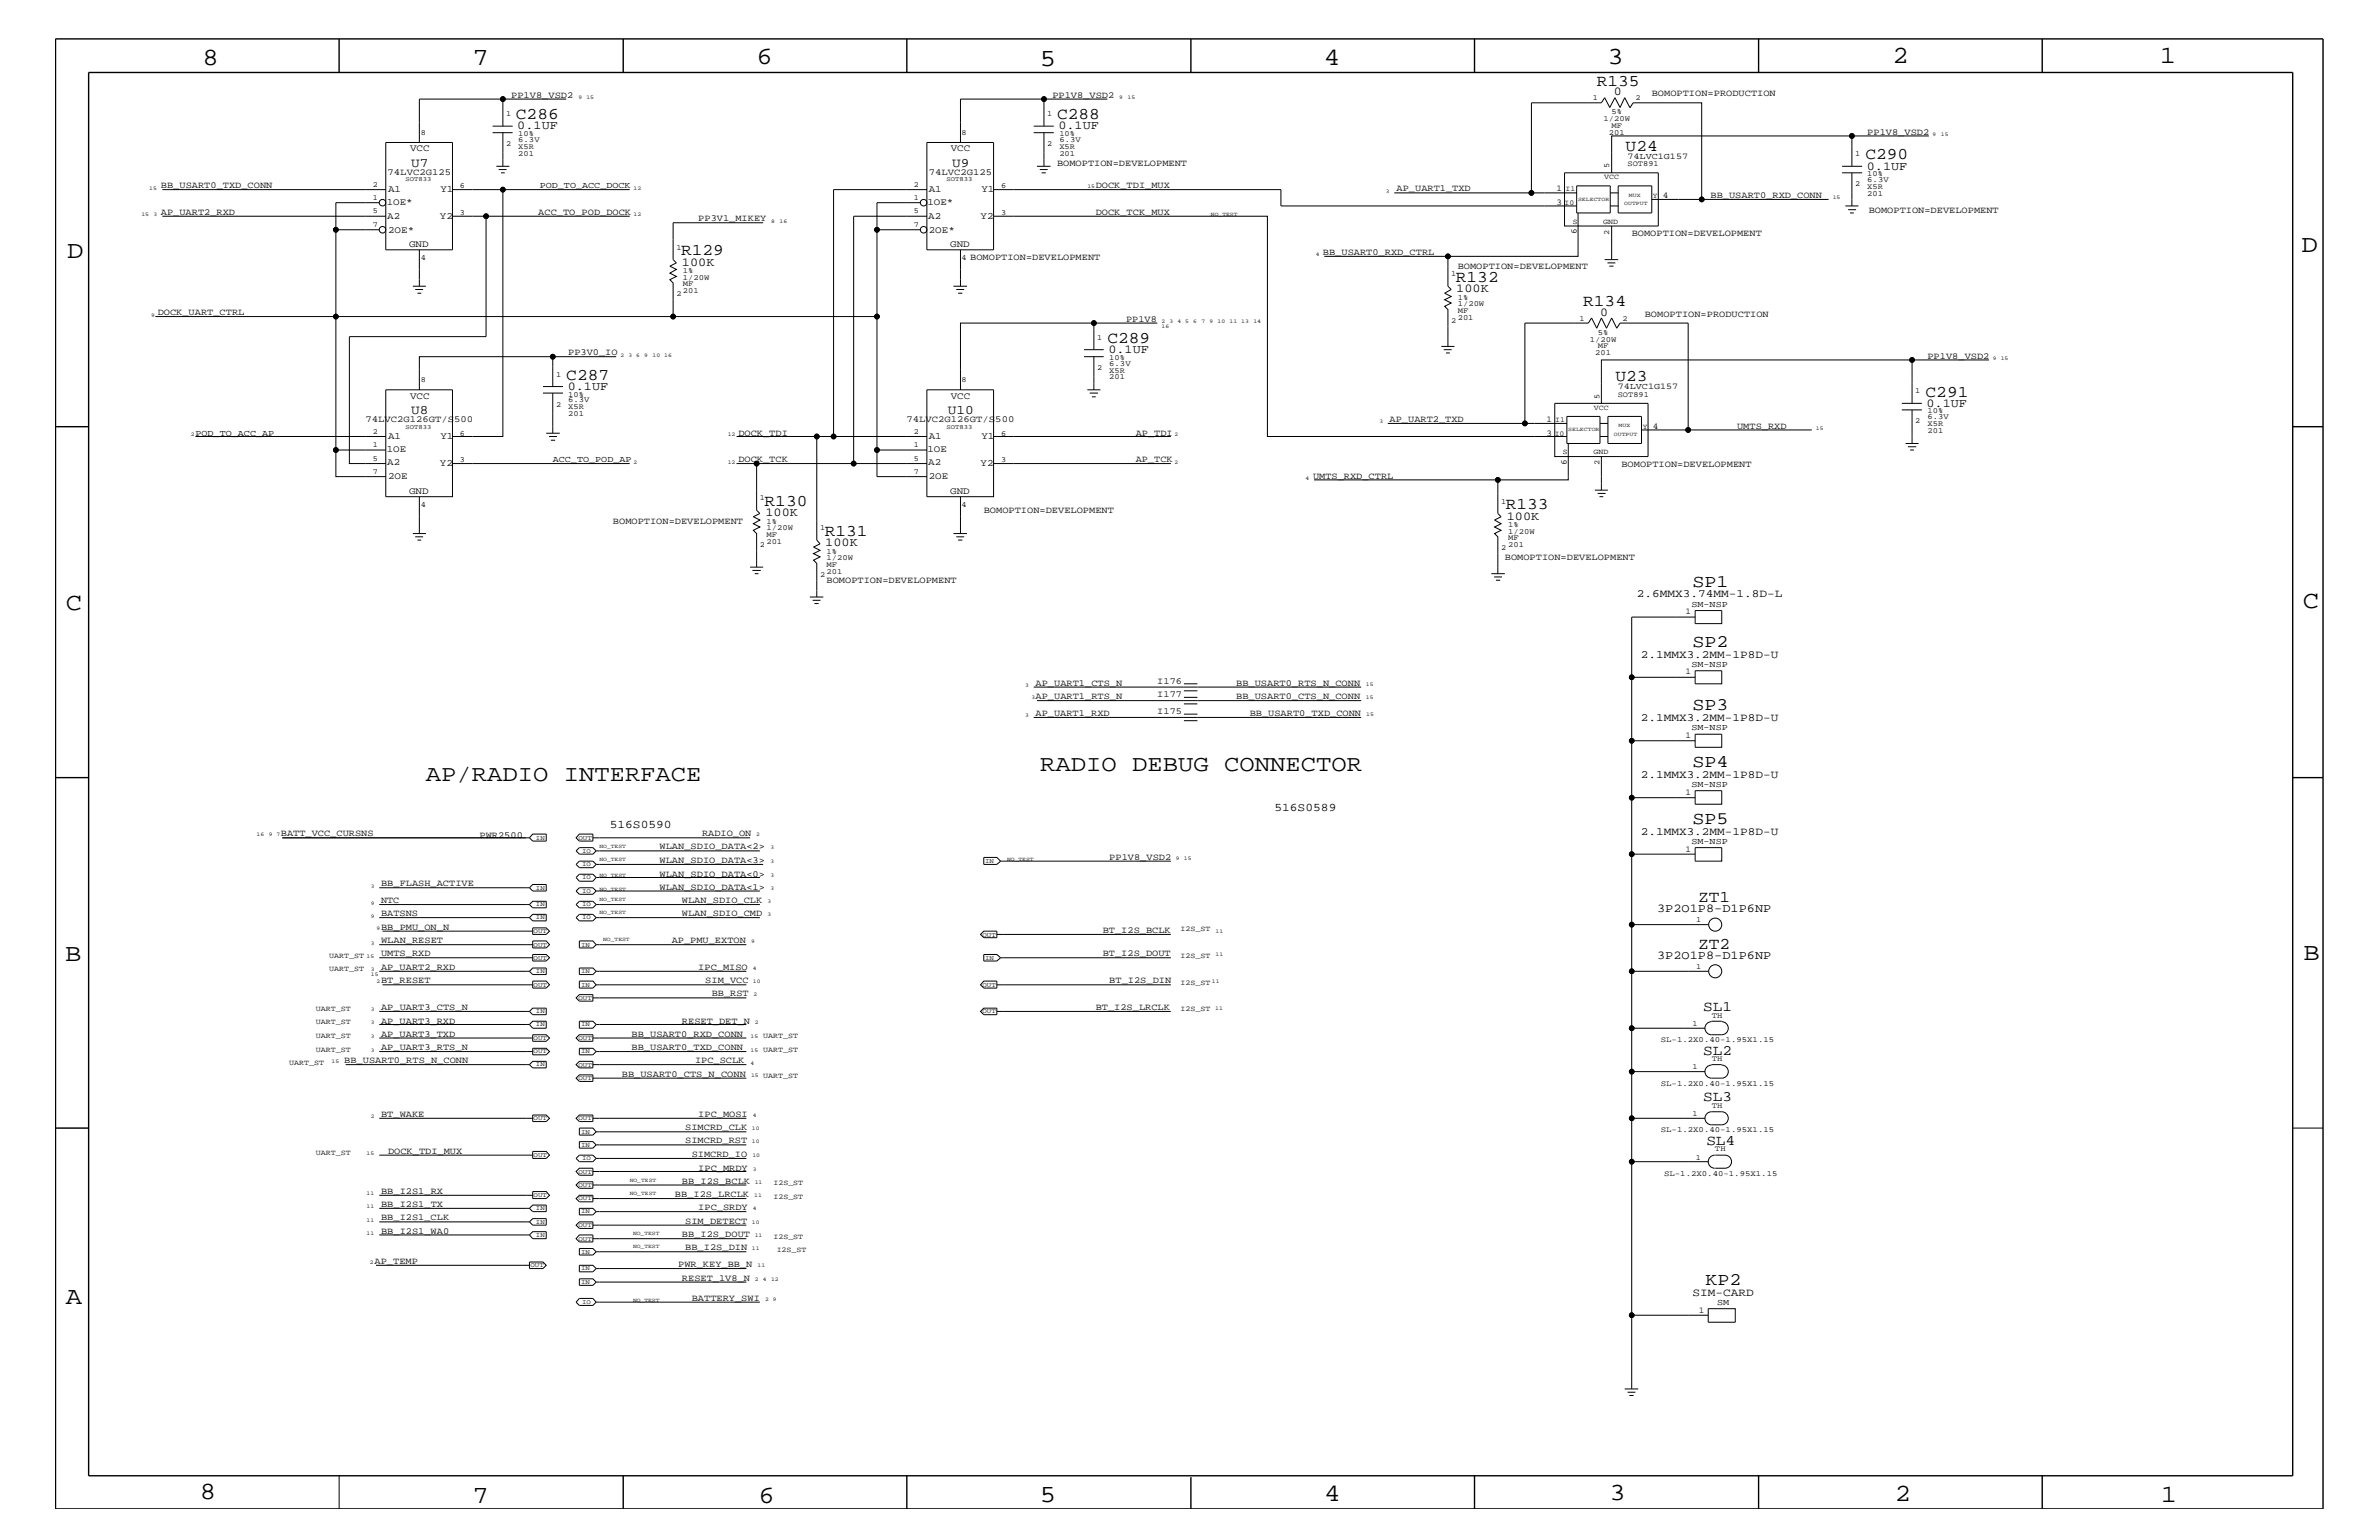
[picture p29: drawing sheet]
<svg xmlns="http://www.w3.org/2000/svg" width="432mm" height="279mm" viewBox="0 0 432 279" stroke-linecap="round" stroke-linejoin="round" font-family="sans-serif">
<defs><g id="words">
<g font-size="4.5">
<text x="36.7" y="11.7">8</text>
<text x="85.8" y="11.7">7</text>
<text x="137.3" y="11.5">6</text>
<text x="240.3" y="11.7">4</text>
<text x="291.8" y="11.5">3</text>
<text x="343.5" y="11.5">2</text>
<text x="392" y="11.5">1</text>
<text x="188.7" y="12.1">5</text>
<text x="12.2" y="46.8">D</text>
<text x="417.7" y="45.7">D</text>
<text x="11.9" y="110.6">C</text>
<text x="418" y="110.3">C</text>
<text x="11.9" y="174.3">B</text>
<text x="418.1" y="174.2">B</text>
<text x="11.9" y="236.7">A</text>
<text x="36.2" y="271.9">8</text>
<text x="85.8" y="272.7">7</text>
<text x="137.7" y="272.7">6</text>
<text x="188.7" y="272.5">5</text>
<text x="240.4" y="272.3">4</text>
<text x="292.1" y="272.2">3</text>
<text x="343.9" y="272.3">2</text>
<text x="392.2" y="272.6">1</text>
</g>
<g font-size="4.1">
<text x="77.3" y="141.7">AP/RADIO INTERFACE</text>
<text x="188.8" y="139.8">RADIO DEBUG CONNECTOR</text>
</g>
<g font-size="3.2">
<text x="307.2" y="106.5">SP1</text>
<text x="307.2" y="117.4">SP2</text>
<text x="307.2" y="128.9">SP3</text>
<text x="307.2" y="139.2">SP4</text>
<text x="307.2" y="149.5">SP5</text>
<text x="309.6" y="233.2">KP2</text>
</g>
<g font-size="3">
<text x="289.8" y="15.6">R135</text>
<text x="93.6" y="21.6">C286</text>
<text x="191.9" y="21.6">C288</text>
<text x="295.1" y="27.4">U24</text>
<text x="338.6" y="28.9">C290</text>
<text x="123.6" y="46.3">R129</text>
<text x="264.2" y="51.3">R132</text>
<text x="287.4" y="55.6">R134</text>
<text x="201" y="62.3">C289</text>
<text x="102.8" y="68.9">C287</text>
<text x="293.2" y="69.2">U23</text>
<text x="349.5" y="72">C291</text>
<text x="138.8" y="91.8">R130</text>
<text x="273.3" y="92.4">R133</text>
<text x="149.7" y="97.3">R131</text>
<text x="308.2" y="163.7">ZT1</text>
<text x="308.2" y="172.2">ZT2</text>
</g>
<g font-size="2.6">
<text x="309.1" y="183.5">SL1</text>
<text x="309.1" y="191.4">SL2</text>
<text x="309.1" y="199.8">SL3</text>
<text x="309.7" y="207.7">SL4</text>
</g>
<g font-size="2.4">
<text x="74.6" y="30.3">U7</text>
<text x="172.8" y="30.3">U9</text>
<text x="74.6" y="75.1">U8</text>
<text x="172" y="75.1">U10</text>
</g>
<g font-size="2.2">
<text x="292.9" y="17.3">0</text>
<text x="93.9" y="23.5">0.1UF</text>
<text x="192.1" y="23.5">0.1UF</text>
<text x="338.8" y="30.8">0.1UF</text>
<text x="123.8" y="48.2">100K</text>
<text x="264.3" y="53">100K</text>
<text x="290.4" y="57.3">0</text>
<text x="201.2" y="64">0.1UF</text>
<text x="103" y="70.7">0.1UF</text>
<text x="349.7" y="73.8">0.1UF</text>
<text x="138.9" y="93.7">100K</text>
<text x="273.5" y="94.3">100K</text>
<text x="149.8" y="99.1">100K</text>
<text x="300.8" y="165.6">3P2O1P8-D1P6NP</text>
<text x="300.8" y="174">3P2O1P8-D1P6NP</text>
</g>
<g font-size="2.1">
<text x="231.3" y="147.1">516S0589</text>
<text x="110.7" y="150.1">516S0590</text>
</g>
<g font-size="2">
<text x="297.1" y="108.4">2.6MMX3.74MM-1.8D-L</text>
<text x="297.8" y="119.3">2.1MMX3.2MM-1P8D-U</text>
<text x="297.8" y="130.8">2.1MMX3.2MM-1P8D-U</text>
<text x="297.8" y="141.2">2.1MMX3.2MM-1P8D-U</text>
<text x="297.8" y="151.5">2.1MMX3.2MM-1P8D-U</text>
<text x="307.2" y="235.1">SIM-CARD</text>
</g>
<g font-size="1.8">
<text x="74.4" y="27.5">VCC</text>
<text x="172.6" y="27.5">VCC</text>
<text x="70.4" y="34.9">A1</text>
<text x="79.9" y="34.9">Y1</text>
<text x="168.6" y="34.9">A1</text>
<text x="178.1" y="34.9">Y1</text>
<text x="70.2" y="37.2">1OE*</text>
<text x="70.3" y="39.7">A2</text>
<text x="79.8" y="39.7">Y2</text>
<text x="168.3" y="37.2">1OE*</text>
<text x="168.5" y="39.7">A2</text>
<text x="178" y="39.7">Y2</text>
<text x="70.4" y="42.2">2OE*</text>
<text x="74.3" y="44.8">GND</text>
<text x="168.6" y="42.2">2OE*</text>
<text x="172.5" y="44.8">GND</text>
<text x="74.4" y="72.3">VCC</text>
<text x="172.6" y="72.3">VCC</text>
<text x="70.2" y="82.1">1OE</text>
<text x="70.4" y="79.7">A1</text>
<text x="79.9" y="79.7">Y1</text>
<text x="168.3" y="82.1">1OE</text>
<text x="168.6" y="79.7">A1</text>
<text x="178.1" y="79.7">Y1</text>
<text x="70.3" y="84.4">A2</text>
<text x="70.4" y="87">2OE</text>
<text x="74.3" y="89.7">GND</text>
<text x="79.8" y="84.6">Y2</text>
<text x="168.5" y="84.4">A2</text>
<text x="168.6" y="87">2OE</text>
<text x="172.5" y="89.7">GND</text>
<text x="178" y="84.6">Y2</text>
</g>
<g font-size="1.7">
<text x="92.8" y="17.7">PP1V8_VSD2</text>
<text x="191" y="17.7">PP1V8_VSD2</text>
<text x="299.8" y="17.4">BOMOPTION=PRODUCTION</text>
<text x="338.9" y="24.4">PP1V8_VSD2</text>
<text x="29.2" y="34.1">BB_USART0_TXD_CONN</text>
<text x="70.4" y="31.7">74LVC2G125</text>
<text x="168.6" y="31.7">74LVC2G125</text>
<text x="191.9" y="30.2">BOMOPTION=DEVELOPMENT</text>
<text x="198.9" y="34.1">DOCK_TDI_MUX</text>
<text x="253.5" y="34.7">AP_UART1_TXD</text>
<text x="310.5" y="35.9">BB_USART0_RXD_CONN</text>
<text x="29.2" y="39">AP_UART2_RXD</text>
<text x="97.7" y="39">ACC_TO_POD_DOCK</text>
<text x="126.7" y="40.2">PP3V1_MIKEY</text>
<text x="198.9" y="39">DOCK_TCK_MUX</text>
<text x="339.2" y="38.6">BOMOPTION=DEVELOPMENT</text>
<text x="176.1" y="47.1">BOMOPTION=DEVELOPMENT</text>
<text x="240.1" y="46.3">BB_USART0_RXD_CTRL</text>
<text x="296.2" y="42.9">BOMOPTION=DEVELOPMENT</text>
<text x="264.6" y="48.9">BOMOPTION=DEVELOPMENT</text>
<text x="28.6" y="57.2">DOCK_UART_CTRL</text>
<text x="204.4" y="58.4">PP1V8</text>
<text x="298.5" y="57.4">BOMOPTION=PRODUCTION</text>
<text x="103.1" y="64.5">PP3V0_IO</text>
<text x="349.8" y="65.1">PP1V8_VSD2</text>
<text x="66.3" y="76.6">74LVC2G126GT/S500</text>
<text x="164.5" y="76.6">74LVC2G126GT/S500</text>
<text x="252.2" y="76.6">AP_UART2_TXD</text>
<text x="315.3" y="77.8">UMTS_RXD</text>
<text x="134" y="83.8">DOCK_TCK</text>
<text x="134" y="79">DOCK_TDI</text>
<text x="206.2" y="79">AP_TDI</text>
<text x="206.2" y="83.8">AP_TCK</text>
<text x="238.3" y="86.9">UMTS_RXD_CTRL</text>
<text x="294.3" y="84.7">BOMOPTION=DEVELOPMENT</text>
<text x="111.3" y="95">BOMOPTION=DEVELOPMENT</text>
<text x="178.6" y="93.2">BOMOPTION=DEVELOPMENT</text>
<text x="273.1" y="101.6">BOMOPTION=DEVELOPMENT</text>
<text x="150" y="105.9">BOMOPTION=DEVELOPMENT</text>
<text x="188" y="124.4">AP_UART1_CTS_N</text>
<text x="210.1" y="124.1">I176</text>
<text x="224.4" y="124.4">BB_USART0_RTS_N_CONN</text>
<text x="188" y="126.9">AP_UART1_RTS_N</text>
<text x="188" y="129.9">AP_UART1_RXD</text>
<text x="210.1" y="126.5">I177</text>
<text x="210.1" y="129.6">I175</text>
<text x="224.4" y="126.9">BB_USART0_CTS_N_CONN</text>
<text x="226.8" y="129.9">BB_USART0_TXD_CONN</text>
<text x="51" y="151.8">BATT_VCC_CURSNS</text>
<text x="87" y="152">PWR2500</text>
<text x="119.7" y="154.1">WLAN_SDIO_DATA&lt;2&gt;</text>
<text x="127.4" y="151.8">RADIO_ON</text>
<text x="201.3" y="156">PP1V8_VSD2</text>
<text x="69.2" y="160.8">BB_FLASH_ACTIVE</text>
<text x="119.7" y="159">WLAN_SDIO_DATA&lt;0&gt;</text>
<text x="119.7" y="161.4">WLAN_SDIO_DATA&lt;1&gt;</text>
<text x="119.7" y="156.6">WLAN_SDIO_DATA&lt;3&gt;</text>
<text x="69.2" y="163.9">NTC</text>
<text x="69.2" y="166.2">BATSNS</text>
<text x="123.8" y="166.2">WLAN_SDIO_CMD</text>
<text x="123.8" y="163.9">WLAN_SDIO_CLK</text>
<text x="69.2" y="173.5">UMTS_RXD</text>
<text x="69.2" y="168.7">BB_PMU_ON_N</text>
<text x="69.2" y="171.1">WLAN_RESET</text>
<text x="121.9" y="171.1">AP_PMU_EXTON</text>
<text x="200.2" y="173.5">BT_I2S_DOUT</text>
<text x="200.2" y="169.3">BT_I2S_BCLK</text>
<text x="69.2" y="178.4">BT_RESET</text>
<text x="69.2" y="176">AP_UART2_RXD</text>
<text x="126.7" y="176">IPC_MISO</text>
<text x="128" y="178.4">SIM_VCC</text>
<text x="201.3" y="178.4">BT_I2S_DIN</text>
<text x="69.2" y="183.2">AP_UART3_CTS_N</text>
<text x="69.2" y="185.7">AP_UART3_RXD</text>
<text x="123.8" y="185.7">RESET_DET_N</text>
<text x="129.2" y="180.8">BB_RST</text>
<text x="198.9" y="183.2">BT_I2S_LRCLK</text>
<text x="69.2" y="190.5">AP_UART3_RTS_N</text>
<text x="69.2" y="188.1">AP_UART3_TXD</text>
<text x="114.6" y="190.5">BB_USART0_TXD_CONN</text>
<text x="114.6" y="188.1">BB_USART0_RXD_CONN</text>
<text x="62.5" y="192.9">BB_USART0_RTS_N_CONN</text>
<text x="112.9" y="195.4">BB_USART0_CTS_N_CONN</text>
<text x="126.2" y="192.9">IPC_SCLK</text>
<text x="69.2" y="202.6">BT_WAKE</text>
<text x="126.7" y="202.6">IPC_MOSI</text>
<text x="70.4" y="209.3">DOCK_TDI_MUX</text>
<text x="124.4" y="205.1">SIMCRD_CLK</text>
<text x="124.4" y="207.5">SIMCRD_RST</text>
<text x="125.6" y="209.9">SIMCRD_IO</text>
<text x="123.8" y="214.7">BB_I2S_BCLK</text>
<text x="126.7" y="212.4">IPC_MRDY</text>
<text x="69.2" y="221.4">BB_I2S1_CLK</text>
<text x="69.2" y="219">BB_I2S1_TX</text>
<text x="69.2" y="216.6">BB_I2S1_RX</text>
<text x="122.5" y="217.2">BB_I2S_LRCLK</text>
<text x="126.7" y="219.6">IPC_SRDY</text>
<text x="69.2" y="223.9">BB_I2S1_WA0</text>
<text x="123.8" y="224.5">BB_I2S_DOUT</text>
<text x="124.4" y="222">SIM_DETECT</text>
<text x="124.4" y="226.9">BB_I2S_DIN</text>
<text x="68" y="229.3">AP_TEMP</text>
<text x="123.1" y="229.9">PWR_KEY_BB_N</text>
<text x="123.8" y="232.4">RESET_1V8_N</text>
<text x="125.6" y="236">BATTERY_SWI</text>
</g>
<g font-size="1.6">
<text x="295.4" y="28.8">74LVC1G157</text>
<text x="98" y="34.1">POD_TO_ACC_DOCK</text>
<text x="282.5" y="34.7">1</text>
<text x="301.8" y="35.9">4</text>
<text x="282.5" y="37.2">3</text>
<text x="286.2" y="42.5" transform="rotate(-90 286.2 42.5)">6</text>
<text x="293.6" y="70.6">74LVC1G157</text>
<text x="280.7" y="76.6">1</text>
<text x="300" y="77.8">4</text>
<text x="35.5" y="79">POD_TO_ACC_AP</text>
<text x="100.3" y="83.8">ACC_TO_POD_AP</text>
<text x="280.7" y="79">3</text>
<text x="284.4" y="84.4" transform="rotate(-90 284.4 84.4)">6</text>
<text x="305.9" y="111.4">1</text>
<text x="307" y="110.2">SM-NSP</text>
<text x="305.9" y="122.4">1</text>
<text x="307" y="121">SM-NSP</text>
<text x="305.9" y="133.9">1</text>
<text x="307" y="132.5">SM-NSP</text>
<text x="307" y="142.9">SM-NSP</text>
<text x="305.9" y="144.2">1</text>
<text x="305.9" y="154.5">1</text>
<text x="307" y="153.2">SM-NSP</text>
<text x="308.4" y="238.2">1</text>
<text x="311.7" y="236.8">SM</text>
</g>
<g font-size="1.4">
<text x="91.9" y="21">1</text>
<text x="190.1" y="21">1</text>
<text x="289.1" y="18.2">1</text>
<text x="291" y="22">1/20W</text>
<text x="292.5" y="23.2">MF</text>
<text x="292.5" y="20.8">5%</text>
<text x="296.8" y="18.2">2</text>
<text x="76.4" y="24.6">8</text>
<text x="91.9" y="26.5">2</text>
<text x="94.1" y="24.7">10%</text>
<text x="94.1" y="27">X5R</text>
<text x="94.1" y="28.2">201</text>
<text x="94.1" y="25.8">6.3V</text>
<text x="174.5" y="24.6">8</text>
<text x="190.1" y="26.5">2</text>
<text x="192.3" y="24.7">10%</text>
<text x="192.3" y="27">X5R</text>
<text x="192.3" y="28.2">201</text>
<text x="192.3" y="25.8">6.3V</text>
<text x="292" y="24.4">201</text>
<text x="336.7" y="28.3">1</text>
<text x="67.6" y="33.9">2</text>
<text x="83.5" y="34.1">6</text>
<text x="165.9" y="33.9">2</text>
<text x="181.7" y="34.1">6</text>
<text x="284.1" y="34.7">I1</text>
<text x="291.2" y="32.5">VCC</text>
<text x="292.1" y="30.5" transform="rotate(-90 292.1 30.5)">5</text>
<text x="295.4" y="30.2">SOT891</text>
<text x="300" y="35.9">Y</text>
<text x="336.7" y="33.7">2</text>
<text x="338.9" y="31.9">10%</text>
<text x="338.9" y="34.2">X5R</text>
<text x="338.9" y="35.5">201</text>
<text x="338.9" y="33">6.3V</text>
<text x="67.6" y="38.7">5</text>
<text x="67.6" y="36.4">1</text>
<text x="67.6" y="41.2">7</text>
<text x="83.5" y="39">3</text>
<text x="165.9" y="38.7">5</text>
<text x="165.9" y="36.4">1</text>
<text x="165.9" y="41.2">7</text>
<text x="181.7" y="39">3</text>
<text x="284" y="37.2">I0</text>
<text x="285.5" y="40.6">S</text>
<text x="291" y="40.6">GND</text>
<text x="76.4" y="47.2">4</text>
<text x="122.8" y="45.3">1</text>
<text x="174.5" y="47.2">4</text>
<text x="292.1" y="42.6" transform="rotate(-90 292.1 42.6)">2</text>
<text x="122.8" y="53.8">2</text>
<text x="124" y="51.9">MF</text>
<text x="124" y="49.6">1%</text>
<text x="124" y="53.2">201</text>
<text x="124" y="50.7">1/20W</text>
<text x="263.4" y="50.2">1</text>
<text x="263.4" y="58.6">2</text>
<text x="264.6" y="54.4">1%</text>
<text x="264.6" y="56.8">MF</text>
<text x="264.6" y="58">201</text>
<text x="264.6" y="55.6">1/20W</text>
<text x="286.7" y="58.3">1</text>
<text x="294.5" y="58.3">2</text>
<text x="199.1" y="61.7">1</text>
<text x="201.3" y="65.3">10%</text>
<text x="288.6" y="62">1/20W</text>
<text x="289.6" y="64.5">201</text>
<text x="290" y="60.8">5%</text>
<text x="290" y="63.2">MF</text>
<text x="76.4" y="69.4">8</text>
<text x="100.9" y="68.4">1</text>
<text x="103.1" y="72">10%</text>
<text x="174.5" y="69.4">8</text>
<text x="199.1" y="67.1">2</text>
<text x="201.3" y="66.4">6.3V</text>
<text x="201.3" y="68.8">201</text>
<text x="201.3" y="67.6">X5R</text>
<text x="293.6" y="72">SOT891</text>
<text x="347.6" y="71.3">1</text>
<text x="100.9" y="73.8">2</text>
<text x="103.1" y="74.3">X5R</text>
<text x="103.1" y="75.5">201</text>
<text x="103.1" y="73">6.3V</text>
<text x="282.3" y="76.6">I1</text>
<text x="289.3" y="74.4">VCC</text>
<text x="290.3" y="72.3" transform="rotate(-90 290.3 72.3)">5</text>
<text x="298.2" y="77.8">Y</text>
<text x="347.6" y="76.8">2</text>
<text x="349.8" y="76.1">6.3V</text>
<text x="349.8" y="75">10%</text>
<text x="349.8" y="77.3">X5R</text>
<text x="67.6" y="78.8">2</text>
<text x="67.6" y="83.6">5</text>
<text x="67.6" y="81.1">1</text>
<text x="83.5" y="79">6</text>
<text x="83.5" y="83.8">3</text>
<text x="165.9" y="78.8">2</text>
<text x="165.9" y="83.6">5</text>
<text x="165.9" y="81.1">1</text>
<text x="181.7" y="79">6</text>
<text x="181.7" y="83.8">3</text>
<text x="282.2" y="79">I0</text>
<text x="283.6" y="82.4">S</text>
<text x="289.2" y="82.4">GND</text>
<text x="349.8" y="78.5">201</text>
<text x="67.6" y="86">7</text>
<text x="165.9" y="86">7</text>
<text x="290.3" y="84.4" transform="rotate(-90 290.3 84.4)">2</text>
<text x="76.4" y="92.1">4</text>
<text x="137.9" y="90.7">1</text>
<text x="139.1" y="95">1%</text>
<text x="174.5" y="92.1">4</text>
<text x="272.5" y="91.4">1</text>
<text x="273.7" y="95.6">1%</text>
<text x="137.9" y="99.3">2</text>
<text x="139.1" y="97.4">MF</text>
<text x="139.1" y="98.7">201</text>
<text x="139.1" y="96.2">1/20W</text>
<text x="148.8" y="96.2">1</text>
<text x="150" y="100.4">1%</text>
<text x="150" y="101.6">1/20W</text>
<text x="272.5" y="99.9">2</text>
<text x="273.7" y="98">MF</text>
<text x="273.7" y="99.3">201</text>
<text x="273.7" y="96.8">1/20W</text>
<text x="148.8" y="104.7">2</text>
<text x="150" y="102.9">MF</text>
<text x="150" y="104.1">201</text>
<text x="307.9" y="167.3">1</text>
<text x="59.8" y="173.8">UART_ST</text>
<text x="214.3" y="173.8">I2S_ST</text>
<text x="214.3" y="168.9">I2S_ST</text>
<text x="59.8" y="176.2">UART_ST</text>
<text x="214.3" y="178.7">I2S_ST</text>
<text x="307.9" y="175.9">1</text>
<text x="57.3" y="183.5">UART_ST</text>
<text x="57.3" y="185.9">UART_ST</text>
<text x="214.3" y="183.5">I2S_ST</text>
<text x="310.7" y="184.7">TH</text>
<text x="57.3" y="188.3">UART_ST</text>
<text x="57.3" y="190.8">UART_ST</text>
<text x="138.5" y="190.8">UART_ST</text>
<text x="138.5" y="188.3">UART_ST</text>
<text x="301.5" y="189.1">SL-1.2X0.40-1.95X1.15</text>
<text x="307.2" y="186.1">1</text>
<text x="52.5" y="193.2">UART_ST</text>
<text x="138.5" y="195.6">UART_ST</text>
<text x="301.5" y="197">SL-1.2X0.40-1.95X1.15</text>
<text x="307.2" y="194">1</text>
<text x="310.7" y="192.6">TH</text>
<text x="307.2" y="202.6">1</text>
<text x="310.7" y="201">TH</text>
<text x="57.3" y="209.6">UART_ST</text>
<text x="301.5" y="205.4">SL-1.2X0.40-1.95X1.15</text>
<text x="311.3" y="208.9">TH</text>
<text x="140.4" y="215">I2S_ST</text>
<text x="302" y="213.3">SL-1.2X0.40-1.95X1.15</text>
<text x="307.8" y="210.4">1</text>
<text x="140.4" y="217.5">I2S_ST</text>
<text x="140.4" y="224.7">I2S_ST</text>
<text x="141" y="227.1">I2S_ST</text>
</g>
<g font-size="1.2">
<text x="73.6" y="32.9">SOT833</text>
<text x="171.8" y="32.9">SOT833</text>
<text x="73.6" y="77.8">SOT833</text>
<text x="171.8" y="77.8">SOT833</text>
<text x="97.3" y="152.3">IN</text>
<text x="105" y="152.3">OUT</text>
<text x="105.7" y="154.7">IO</text>
<text x="97.3" y="161.4">IN</text>
<text x="105.7" y="157.2">IO</text>
<text x="105.7" y="159.5">IO</text>
<text x="105.7" y="162">IO</text>
<text x="178.8" y="156.6">IN</text>
<text x="97.3" y="164.5">IN</text>
<text x="97.3" y="166.8">IN</text>
<text x="105.7" y="164.5">IO</text>
<text x="105.7" y="166.8">IO</text>
<text x="96.9" y="169.4">OUT</text>
<text x="96.9" y="171.7">OUT</text>
<text x="105.5" y="171.7">IN</text>
<text x="178.3" y="170">OUT</text>
<text x="96.9" y="174.2">OUT</text>
<text x="96.9" y="179">OUT</text>
<text x="97.3" y="176.6">IN</text>
<text x="105.5" y="176.6">IN</text>
<text x="105.5" y="179">IN</text>
<text x="178.3" y="179">OUT</text>
<text x="178.8" y="174.1">IN</text>
<text x="97.3" y="183.8">IN</text>
<text x="105" y="181.5">OUT</text>
<text x="178.3" y="183.8">OUT</text>
<text x="96.9" y="188.8">OUT</text>
<text x="96.9" y="191.1">OUT</text>
<text x="97.3" y="186.2">IN</text>
<text x="105" y="188.8">OUT</text>
<text x="105.5" y="186.2">IN</text>
<text x="105.5" y="191.1">IN</text>
<text x="97.3" y="193.5">IN</text>
<text x="105" y="193.6">OUT</text>
<text x="105" y="196">OUT</text>
<text x="96.9" y="203.2">OUT</text>
<text x="105" y="203.2">OUT</text>
<text x="96.9" y="209.9">OUT</text>
<text x="105.5" y="205.7">IN</text>
<text x="105.5" y="208.1">IN</text>
<text x="105" y="213">OUT</text>
<text x="105" y="215.4">OUT</text>
<text x="105.7" y="210.5">IO</text>
<text x="96.9" y="217.2">OUT</text>
<text x="97.3" y="219.6">IN</text>
<text x="105" y="217.8">OUT</text>
<text x="105.5" y="220.2">IN</text>
<text x="97.3" y="222">IN</text>
<text x="97.3" y="224.4">IN</text>
<text x="105" y="222.7">OUT</text>
<text x="105" y="225.1">OUT</text>
<text x="105.5" y="227.4">IN</text>
<text x="96.3" y="229.9">OUT</text>
<text x="105.5" y="230.5">IN</text>
<text x="105.5" y="232.9">IN</text>
<text x="105.7" y="236.6">IO</text>
</g>
<g font-size="1">
<text x="105" y="18">9</text>
<text x="106.4" y="18">15</text>
<text x="203.1" y="18">9</text>
<text x="204.6" y="18">15</text>
<text x="350.8" y="24.7">9</text>
<text x="352.3" y="24.7">15</text>
<text x="27.1" y="34.4">15</text>
<text x="115" y="34.4">12</text>
<text x="197.4" y="34.1">15</text>
<text x="251.5" y="35">3</text>
<text x="295.7" y="35.7">MUX</text>
<text x="25.7" y="39.2">15</text>
<text x="27.9" y="39.2">3</text>
<text x="115" y="39.2">12</text>
<text x="140" y="40.4">8</text>
<text x="141.5" y="40.4">16</text>
<text x="219.8" y="39.2">NO_TEST</text>
<text x="286.4" y="36.4">SELECTOR</text>
<text x="294.8" y="37.3">OUTPUT</text>
<text x="332.7" y="36.2">15</text>
<text x="238.8" y="46.5">4</text>
<text x="27.4" y="57.4">9</text>
<text x="210.8" y="59.5">16</text>
<text x="210.8" y="58.6">2</text>
<text x="212.3" y="58.6">3</text>
<text x="213.7" y="58.6">4</text>
<text x="215.1" y="58.6">5</text>
<text x="216.6" y="58.6">6</text>
<text x="218.1" y="58.6">7</text>
<text x="219.5" y="58.6">9</text>
<text x="221" y="58.6">10</text>
<text x="223.2" y="58.6">11 13</text>
<text x="227.5" y="58.6">14</text>
<text x="112.6" y="64.7">2</text>
<text x="114" y="64.7">3</text>
<text x="115.5" y="64.7">6</text>
<text x="116.9" y="64.7">9</text>
<text x="118.4" y="64.7">10 16</text>
<text x="361.7" y="65.3">9</text>
<text x="363.1" y="65.3">15</text>
<text x="250.4" y="76.8">3</text>
<text x="293.8" y="77.5">MUX</text>
<text x="34.6" y="79.2">2</text>
<text x="132.1" y="79.2">12</text>
<text x="213.2" y="79.2">2</text>
<text x="284.6" y="78.3">SELECTOR</text>
<text x="292.9" y="79.1">OUTPUT</text>
<text x="329.6" y="78">15</text>
<text x="115" y="84.1">2</text>
<text x="132.1" y="84.1">12</text>
<text x="213.2" y="84.1">2</text>
<text x="237" y="87.1">4</text>
<text x="186.1" y="124.7">3</text>
<text x="247.9" y="124.4">15</text>
<text x="186.1" y="130.2">3</text>
<text x="187.2" y="126.9">3</text>
<text x="247.9" y="126.9">15</text>
<text x="248" y="129.9">15</text>
<text x="46.6" y="151.8">16</text>
<text x="48.8" y="151.8">9</text>
<text x="50.2" y="151.8">7</text>
<text x="108.8" y="153.8">NO_TEST</text>
<text x="137.2" y="151.8">2</text>
<text x="139.9" y="154.1">3</text>
<text x="213.4" y="156">9</text>
<text x="214.9" y="156">15</text>
<text x="67.3" y="161.1">3</text>
<text x="108.8" y="159.2">NO_TEST</text>
<text x="108.8" y="161.7">NO_TEST</text>
<text x="108.8" y="156.2">NO_TEST</text>
<text x="139.9" y="156.6">3</text>
<text x="139.9" y="159">3</text>
<text x="139.9" y="161.4">3</text>
<text x="182.8" y="156.2">NO_TEST</text>
<text x="67.3" y="164.1">9</text>
<text x="67.3" y="166.5">9</text>
<text x="108.8" y="163.5">NO_TEST</text>
<text x="108.8" y="165.9">NO_TEST</text>
<text x="139.3" y="163.9">3</text>
<text x="139.3" y="166.2">3</text>
<text x="66.5" y="173.8">15</text>
<text x="67.3" y="171.4">3</text>
<text x="68.3" y="168.7">9</text>
<text x="109.5" y="170.7">NO_TEST</text>
<text x="136.3" y="171.1">9</text>
<text x="220.6" y="173.5">11</text>
<text x="220.6" y="169.3">11</text>
<text x="67.3" y="176.2">3</text>
<text x="67.3" y="177.1">15</text>
<text x="68.3" y="178.4">2</text>
<text x="136.7" y="178.4">10</text>
<text x="136.7" y="176">4</text>
<text x="220" y="178.4">11</text>
<text x="67.3" y="183.5">3</text>
<text x="67.3" y="185.9">3</text>
<text x="136.7" y="180.8">2</text>
<text x="137" y="185.7">2</text>
<text x="220.6" y="183.2">11</text>
<text x="67.3" y="188.3">3</text>
<text x="67.3" y="190.8">3</text>
<text x="136.2" y="190.8">15</text>
<text x="136.2" y="188.3">15</text>
<text x="60.2" y="192.9">15</text>
<text x="136.2" y="193.2">4</text>
<text x="136.3" y="195.4">15</text>
<text x="67.3" y="202.9">2</text>
<text x="136.7" y="202.6">4</text>
<text x="66.5" y="209.6">15</text>
<text x="136.5" y="205.1">10</text>
<text x="136.5" y="207.5">10</text>
<text x="136.6" y="209.9">10</text>
<text x="114.3" y="214.4">NO_TEST</text>
<text x="136.7" y="212.4">3</text>
<text x="137" y="214.7">11</text>
<text x="66.5" y="219.2">11</text>
<text x="66.5" y="221.7">11</text>
<text x="66.5" y="216.9">11</text>
<text x="114.3" y="216.9">NO_TEST</text>
<text x="136.7" y="219.6">4</text>
<text x="136.9" y="217.2">11</text>
<text x="66.5" y="224.1">11</text>
<text x="114.9" y="224.1">NO_TEST</text>
<text x="114.9" y="226.5">NO_TEST</text>
<text x="136.5" y="222">10</text>
<text x="136.5" y="226.9">11</text>
<text x="137" y="224.5">11</text>
<text x="67.1" y="229.3">2</text>
<text x="137" y="232.4">2</text>
<text x="137.5" y="229.9">11</text>
<text x="138.4" y="232.4">4</text>
<text x="140" y="232.4">12</text>
<text x="114.9" y="236.2">NO_TEST</text>
<text x="138.9" y="236">2</text>
<text x="140.3" y="236">9</text>
</g>
</g></defs>
<g fill="none" stroke="#000" stroke-width=".18">
<path d="M91.3 18h-15.2v7.9M102.8 18h-11.5v4.9M189.5 18h-15.2v7.9M201 18h-11.5v4.9M295.8 19.6l.6-.9h12.5v17.5M295.8 19.5l-.9-1.8-.9 1.8-.9-1.8-.9 1.8-.9-1.8-.6 1h-12.7v16.3M29.5 34.4h40.5M29.5 39.2h40.5M68.8 36.8h-7.8v4.9M70 25.9h12.1v19.4h-12.1zM82.1 34.4h9.2M82.1 39.2h32.2"/>
<path d="M88.2 39.2v21.9h-24.8v23h6.6M89.4 24.1h3.6M89.4 22.9h3.6M90.1 30.2h2.4M90.5 30.8h1.4M90.9 31.4h.7M91.3 24.1v6.1M114.3 34.4h-23v44.8h-9.2M167 36.8h-7.8v4.9M168.2 25.9h12.1v19.4h-12.1zM168.2 34.4h-16.9v44.8M168.2 39.2h-13.3v44.9"/>
<path d="M180.3 39.2h49.7v40h54.4M180.3 34.4h52.2v3h53.7M187.6 24.1h3.7M187.6 22.9h3.7M188.2 30.2h2.5M188.7 30.8h1.5M189.1 31.4h.7M189.5 24.1v6.1M253.1 35h33.1M284 31.4h17v9.6h-17zM286.2 33.7h6.1v4.9h-6.1zM286.4 38.6v7.9h-23.6v5.4l.6 .6-1.2 .7 1.2 .6-1.2 .6 1.2 .6-1.2 .6 .6 .6v6.7"/>
<path d="M292.3 37.4h1.4M292.3 35h1.4M293.7 33.7h6.1v4.9h-6.1zM299.8 36.2h32.1M334.3 30.2h3.7M334.3 31.4h3.7M334.9 37.4h2.4M335.4 38h1.5M335.8 38.6h.7M336.1 24.7v5.5M336.1 31.4v6M350.1 24.7h-57.6v6.7"/>
<path d="M28.2 57.4h32.8v24.2M61 41.7h7.8M74.9 51.9h2.4M75.4 52.5h1.4M75.8 53.2h.7M76.1 45.3v6.6M138.5 40.4h-16.3v6.7l.6 .6-1.2 .6 1.2 .6-1.2 .7 1.2 .6-1.2 .5 .6 .6v6.1h-61.2v-15.7M159.2 57.4v24.2h9M159.2 41.7v15.7h-37M159.2 41.7h7.8M173.1 51.9h2.4M173.6 52.5h1.4"/>
<path d="M173.9 53.2h.8M174.3 45.3v6.6M198.5 58.6v4.8M210.1 58.6h-35.8v12.1M240.4 46.5h22.4M291.3 47.1h2.4M291.8 47.7h1.4M292.1 48.3h.8M292.5 41v6.1M35.5 79.2h34.5M70 70.7h12.1v19.4h-12.1zM98.6 71.3h3.6"/>
<path d="M98.6 70.1h3.6M99.1 78.6h2.5M99.7 79.2h1.4M100 79.9h.8M100.3 64.7v5.4M100.3 71.3v7.3M111.8 64.7h-35.7v6M133.7 79.2h34.5M148.3 79.2v18.8l.5 .7-1.1 .6 1.1 .6-1.1 .5 1.1 .6-1.1 .6 .6 .6v6.1M168.2 70.7h12.1v19.4h-12.1zM180.3 79.2h32.2M196.8 64.7h3.5"/>
<path d="M196.8 63.4h3.5M197.4 70.7h2.3M197.8 71.3h1.5M198.2 72h.7M198.5 64.7v6M251.9 76.8h32.5M261.6 62.9h2.4M262 63.4h1.5M262.5 64h.6M276.8 76.8v-18.2h11.5l.6-.9 .9 1.8 .9-1.8 .9 1.8 .9-1.8 1 1.8 .5-.9h12.4v19.4M282.2 73.2h16.9v9.6h-16.9zM284.4 75.6h6v4.9h-6z"/>
<path d="M290.4 79.2h1.4M290.4 76.8h1.4M291.8 75.6h6.1v4.9h-6.1zM297.9 78h30.9M345.2 73.2h3.6M345.2 74.4h3.6M347 65.3h-56.3v7.9M347 74.4v6.1M361 65.3h-14v7.9M61 81.6v4.9h9M61 81.6h9M74.9 96.8h2.4"/>
<path d="M75.4 97.4h1.4M75.8 98h.7M76.1 90.1v6.7M82.1 84.1h32.2M133.7 84.1h3.6v8.5l.6 .6-1.2 .6 1.2 .5-1.2 .7 1.2 .6-1.2 .6 .6 .6v6.1M137.3 84.1h30.9M159.2 81.6v4.9h9M173.1 96.8h2.4M173.6 97.4h1.4M173.9 98h.8M174.3 90.1v6.7M180.3 84.1h32.2"/>
<path d="M238.5 87.1h33.4M284.6 80.5v6.6h-12.7v6.1l.6 .6-1.2 .5 1.2 .7-1.2 .6 1.2 .6-1.2 .6 .6 .6v6.7M289.5 88.9h2.3M290 89.5h1.4M290.3 90.1h.7M290.7 82.8v6.1M345.9 80.5h2.3M346.3 81.1h1.5M346.7 81.6h.7M136.1 102.9h2.4M136.6 103.5h1.5M137 104.1h.7"/>
<path d="M147 108.3h2.4M147.5 108.9h1.4M147.8 109.5h.8M270.7 104.1h2.4M271.2 104.7h1.4M271.5 105.3h.8M307.7 110.8h4.8v2.3h-4.8zM307.7 112h-11.5v55.8M187.6 130.2h59.5M187.6 124.7h59.5M188.2 127.1h58.9M214.9 130.8h2.4"/>
<path d="M214.9 129.6h2.4M214.9 125.3h2.4M214.9 124.1h2.4M214.9 127.7h2.4M214.9 126.5h2.4M296.2 134.4h11.5M296.2 122.9h11.5M307.7 133.2h4.8v2.4h-4.8zM307.7 121.7h4.8v2.4h-4.8zM95.5 152h.6M96.7 151.3h2.4v1.3h-2.4l-.6-.6zM104.6 154.4l.6-.6h2.4l.6 .6-.6 .6h-2.4z"/>
<path d="M104.6 159.2l.6-.6h2.4l.6 .6-.6 .7h-2.4zM105.2 151.3h2.4v1.3h-2.4l-.6-.6zM105.2 156.2h2.4l.6 .6-.6 .6h-2.4l-.6-.6zM107.6 152h28.5M108.2 154.4h29.7M108.2 156.8h30.3M108.2 159.2h29.7M178.6 155.6h2.3l.7 .6-.7 .6h-2.3zM181.6 156.2h30.9M296.2 155h11.5M296.2 144.7h11.5M307.7 153.8h4.8v2.4h-4.8z"/>
<path d="M307.7 143.5h4.8v2.4h-4.8zM68.8 171.4h27.9M68.8 161.1h27.3M68.8 164.1h27.3M68.8 166.5h27.3M68.8 176.2h27.3M68.8 173.8h27.9M69.4 178.7h27.3M69.4 168.9h27.3M96.1 166.5l.6-.6h2.4v1.2h-2.4zM96.1 161.1l.6-.6h2.4v1.2h-2.4zM96.7 163.5h2.4v1.2h-2.4l-.6-.6z"/>
<path d="M96.7 168.3h2.4l.6 .6-.6 .6h-2.4zM96.7 170.7h2.4l.6 .7-.6 .6h-2.4zM96.7 173.2h2.4l.6 .6-.6 .6h-2.4zM96.7 175.6h2.4v1.2h-2.4l-.6-.6zM96.7 178h2.4l.6 .7-.6 .6h-2.4zM104.6 161.7l.6-.6h2.4l.6 .6-.6 .5h-2.4zM104.6 164.1l.6-.6h2.4l.6 .6-.6 .6h-2.4zM104.6 166.5l.6-.6h2.4l.6 .6-.6 .6h-2.4zM105.2 170.7h2.4l.6 .7-.6 .6h-2.4zM105.2 175.6h2.4l.6 .6-.6 .6h-2.4zM105.2 178h2.4l.6 .7-.6 .6h-2.4zM108.2 171.4h27.3"/>
<path d="M108.2 161.7h29.7M108.2 164.1h29.7M108.2 166.5h29.7M108.2 176.2h27.3M108.2 178.7h27.3M178 169.5l.6-.6h2.3v1.2h-2.3zM178.6 178h2.3v1.3h-2.3l-.6-.6zM178.6 173.2h2.3l.7 .6-.7 .6h-2.3zM180.9 178.7h31.6M180.9 169.5h31.6M181.6 173.8h30.9M296.2 176.2v10.3"/>
<path d="M310 167.8h-13.8v8.4h13.8M62.7 193.2h33.4M68.8 185.9h27.3M68.8 188.3h27.9M68.8 190.8h27.9M68.8 183.5h27.3M96.7 182.9h2.4v1.2h-2.4l-.6-.6zM96.7 185.3h2.4v1.2h-2.4l-.6-.6zM96.7 187.7h2.4l.6 .6-.6 .6h-2.4zM96.7 190.2h2.4l.6 .6-.6 .6h-2.4zM96.7 192.6h2.4v1.1h-2.4l-.6-.5zM104.6 181l.6-.5h2.4v1.1h-2.4z"/>
<path d="M104.6 188.3l.6-.6h2.4v1.2h-2.4zM104.6 193.2l.6-.6h2.4v1.1h-2.4zM104.6 195.6l.6-.6h2.4v1.2h-2.4zM105.2 185.3h2.4l.6 .6-.6 .6h-2.4zM105.2 190.2h2.4l.6 .6-.6 .6h-2.4zM107.6 181h27.9M107.6 188.3h27.9M107.6 193.2h27.9M107.6 195.6h27.9M108.2 185.9h27.3M108.2 190.8h27.3M178 183.5l.6-.6h2.3v1.2h-2.3z"/>
<path d="M180.9 183.5h31.6M296.2 194.4v8.5M309.5 186.5h-13.3v7.9h13.3M310.6 193.2a1.19 1.19 0 0 0-1.1 1.2 1.19 1.19 0 0 0 1.1 1.2h1.9a1.19 1.19 0 0 0 1.2-1.2 1.19 1.19 0 0 0-1.2-1.2M310.6 185.4a1.19 1.19 0 0 0-1.1 1.1 1.19 1.19 0 0 0 1.1 1.2h1.9a1.19 1.19 0 0 0 1.2-1.2 1.19 1.19 0 0 0-1.2-1.1M310.6 193.2h1.9M310.6 185.3h1.9M68.8 202.9h27.9M68.8 209.6h27.9M68.8 216.9h27.9M68.8 219.2h27.3M96.7 202.3h2.4l.6 .6-.6 .6h-2.4z"/>
<path d="M96.7 208.9h2.4l.6 .7-.6 .6h-2.4zM96.7 216.2h2.4l.6 .7-.6 .6h-2.4zM96.7 218.6h2.4v1.2h-2.4l-.6-.6zM104.6 212.5l.6-.6h2.4v1.3h-2.4zM104.6 215l.6-.6h2.4v1.2h-2.4zM104.6 210.2l.6-.6h2.4l.6 .6-.6 .6h-2.4zM105.2 202.3h2.4v1.2h-2.4l-.6-.6zM105.2 204.7h2.4l.6 .6-.6 .6h-2.4zM105.2 207.1h2.4l.6 .6-.6 .6h-2.4zM105.2 216.9h2.4v1.1h-2.4l-.6-.5zM105.2 219.2h2.4l.6 .6-.6 .6h-2.4zM107.6 202.9h27.9"/>
<path d="M107.6 212.5h27.9M107.6 215h27.9M107.6 217.5h27.9M108.2 205.3h27.3M108.2 207.7h27.3M108.2 210.2h27.3M108.2 219.8h27.3M296.2 210.8v27.8M309.5 202.9h-13.3v7.9h13.8M309.9 201.9l.7-.2h1.9a1.19 1.19 0 0 1 1.2 1.2 1.19 1.19 0 0 1-1.2 1.2h-1.9a1.19 1.19 0 0 1-1.1-.8 1.19 1.19 0 0 1 .4-1.4zM311.2 209.6a1.19 1.19 0 0 0-1.2 1.2 1.19 1.19 0 0 0 1.2 1.1M311.3 209.6h1.8a1.19 1.19 0 0 1 1.2 1.2 1.19 1.19 0 0 1-1.2 1.1h-1.8"/>
<path d="M416.1 204.7h5.5M68.2 229.6h27.9M68.8 221.7h27.3M68.8 224.1h27.3M96.1 221.7l.6-.6h2.4v1.2h-2.4zM96.1 224.1l.6-.6h2.4v1.2h-2.4zM96.1 229h2.5l.5 .6-.5 .6h-2.5zM105.2 221.7h2.4v1.2h-2.4l-.6-.6zM105.2 224.1h2.4v1.2h-2.4l-.6-.6zM105.2 226.5h2.4l.6 .6-.6 .6h-2.4zM105.2 229.6h2.4l.6 .6-.6 .5h-2.4zM105.2 232h2.4l.6 .6-.6 .6h-2.4z"/>
<path d="M105.2 235.6h2.4l.6 .6-.6 .6h-2.4l-.6-.6zM107.6 222.3h27.9M107.6 224.7h27.9M108.2 227.1h27.3M108.2 230.2h27.3M108.2 232.6h27.3M108.2 236.2h29.7M310 237.4h5v2.5h-5zM310 238.6h-13.8v13.4M294.9 252h2.4M295.4 252.6h1.4M295.7 253.2h.8"/>
<path d="M61.6 267.7v6.1"/>
<circle cx="91.3" cy="18" r=".42"/>
<circle cx="189.5" cy="18" r=".42"/>
<circle cx="69.4" cy="36.8" r=".59"/>
<circle cx="88.2" cy="39.2" r=".42"/>
<circle cx="91.3" cy="34.4" r=".42"/>
<circle cx="167.6" cy="36.8" r=".59"/>
<circle cx="278" cy="35" r=".42"/>
<circle cx="308.9" cy="36.2" r=".42"/>
<circle cx="336.1" cy="24.7" r=".42"/>
<circle cx="61" cy="57.4" r=".42"/>
<circle cx="61" cy="41.7" r=".42"/>
<circle cx="69.4" cy="41.7" r=".59"/>
<circle cx="122.2" cy="57.4" r=".42"/>
<circle cx="159.2" cy="41.7" r=".42"/>
<circle cx="159.2" cy="57.4" r=".42"/>
<circle cx="167.6" cy="41.7" r=".59"/>
<circle cx="198.5" cy="58.6" r=".42"/>
<circle cx="262.8" cy="46.5" r=".42"/>
<circle cx="100.3" cy="64.7" r=".42"/>
<circle cx="148.3" cy="79.2" r=".42"/>
<circle cx="151.3" cy="79.2" r=".42"/>
<circle cx="276.8" cy="76.8" r=".42"/>
<circle cx="306.4" cy="78" r=".42"/>
<circle cx="347" cy="65.3" r=".42"/>
<circle cx="61" cy="81.6" r=".42"/>
<circle cx="137.3" cy="84.1" r=".42"/>
<circle cx="154.9" cy="84.1" r=".42"/>
<circle cx="159.2" cy="81.6" r=".42"/>
<circle cx="271.9" cy="87.1" r=".42"/>
<circle cx="296.2" cy="122.9" r=".42"/>
<circle cx="296.2" cy="134.4" r=".42"/>
<circle cx="296.2" cy="144.7" r=".42"/>
<circle cx="296.2" cy="155" r=".42"/>
<circle cx="296.2" cy="176.2" r=".42"/>
<circle cx="296.2" cy="167.8" r=".42"/>
<circle cx="311.3" cy="176.2" r="1.19"/>
<circle cx="311.3" cy="167.8" r="1.19"/>
<circle cx="296.2" cy="194.4" r=".42"/>
<circle cx="296.2" cy="186.5" r=".42"/>
<circle cx="296.2" cy="202.9" r=".42"/>
<circle cx="296.2" cy="210.8" r=".42"/>
<circle cx="296.2" cy="238.6" r=".42"/>
</g>
<g fill="none" stroke="#000" stroke-width=".25">
<path d="M10.1 7.1h411.5v266.7h-411.5zM16.1 13.2h400v254.5h-400zM61.6 7.1v6.1M113.1 7.1v6.1M164.6 7.1v6.1M216.2 7.1v6.1M267.6 7.1v6.1M319.2 7.1v6.1M370.7 7.1v6.1M10.1 77.4h6M416.1 77.4h5.5M10.1 141.1h6"/>
<path d="M51.2 152h44.3M416.1 141.1h5.5M10.1 204.7h6M113.1 267.7v6.1M164.6 267.7v6.1M216.2 268v5.8M267.6 267.7v6.1M319.2 267.7v6.1M370.7 267.7v6.1"/>
</g>
<g fill="#000">
<circle cx="91.3" cy="18" r=".42"/>
<circle cx="189.5" cy="18" r=".42"/>
<circle cx="88.2" cy="39.2" r=".42"/>
<circle cx="91.3" cy="34.4" r=".42"/>
<circle cx="278" cy="35" r=".42"/>
<circle cx="308.9" cy="36.2" r=".42"/>
<circle cx="336.1" cy="24.7" r=".42"/>
<circle cx="61" cy="57.4" r=".42"/>
<circle cx="61" cy="41.7" r=".42"/>
<circle cx="122.2" cy="57.4" r=".42"/>
<circle cx="159.2" cy="41.7" r=".42"/>
<circle cx="159.2" cy="57.4" r=".42"/>
<circle cx="198.5" cy="58.6" r=".42"/>
<circle cx="262.8" cy="46.5" r=".42"/>
<circle cx="100.3" cy="64.7" r=".42"/>
<circle cx="148.3" cy="79.2" r=".42"/>
<circle cx="151.3" cy="79.2" r=".42"/>
<circle cx="276.8" cy="76.8" r=".42"/>
<circle cx="306.4" cy="78" r=".42"/>
<circle cx="347" cy="65.3" r=".42"/>
<circle cx="61" cy="81.6" r=".42"/>
<circle cx="137.3" cy="84.1" r=".42"/>
<circle cx="154.9" cy="84.1" r=".42"/>
<circle cx="159.2" cy="81.6" r=".42"/>
<circle cx="271.9" cy="87.1" r=".42"/>
<circle cx="296.2" cy="122.9" r=".42"/>
<circle cx="296.2" cy="134.4" r=".42"/>
<circle cx="296.2" cy="144.7" r=".42"/>
<circle cx="296.2" cy="155" r=".42"/>
<circle cx="296.2" cy="176.2" r=".42"/>
<circle cx="296.2" cy="167.8" r=".42"/>
<circle cx="296.2" cy="194.4" r=".42"/>
<circle cx="296.2" cy="186.5" r=".42"/>
<circle cx="296.2" cy="202.9" r=".42"/>
<circle cx="296.2" cy="210.8" r=".42"/>
<circle cx="296.2" cy="238.6" r=".42"/>
</g>
<use href="#words"/>
</svg>
